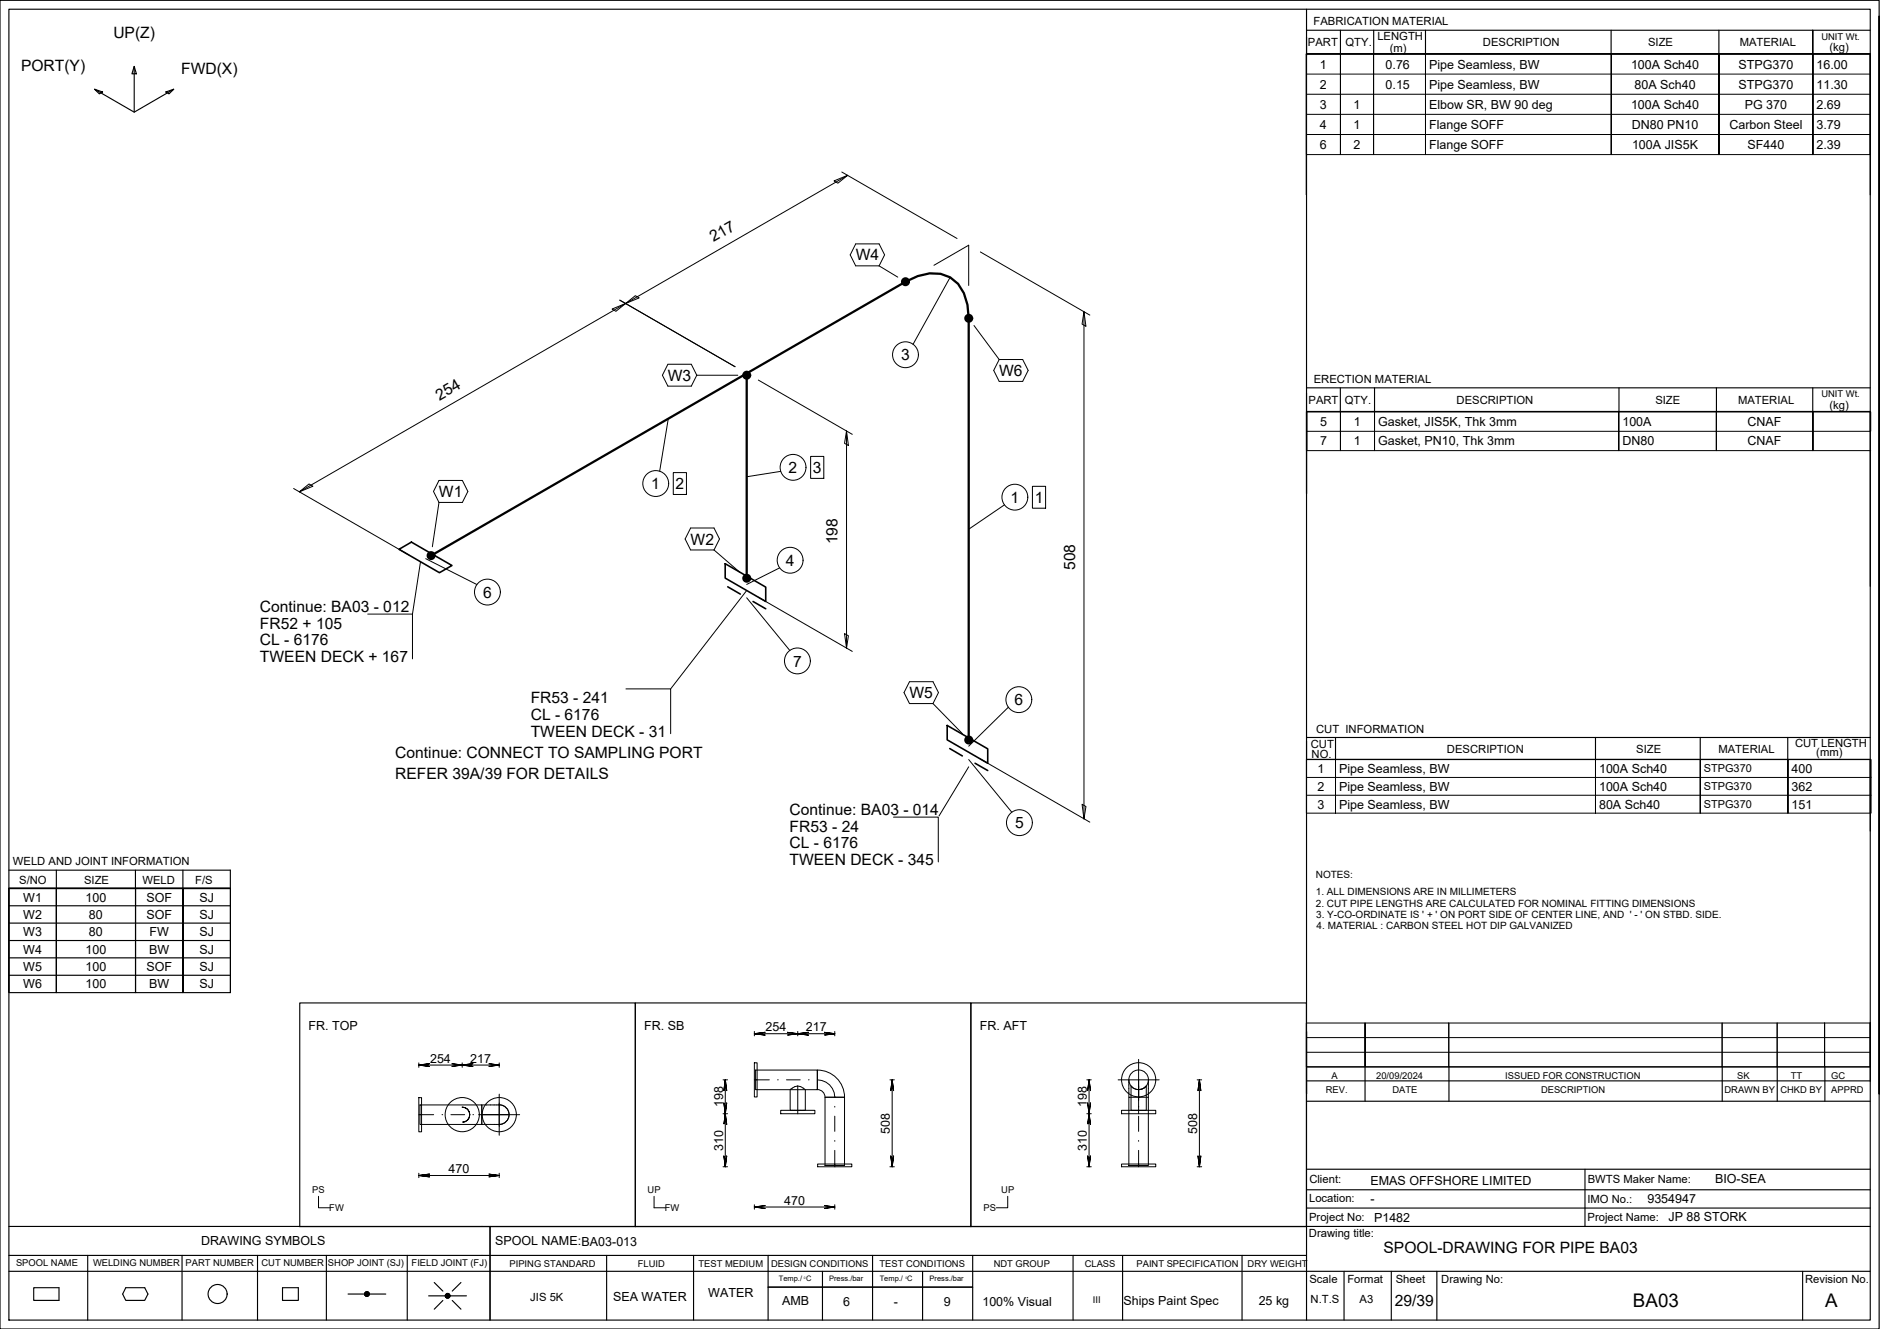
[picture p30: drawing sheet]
<svg xmlns="http://www.w3.org/2000/svg" width="420mm" height="297mm" viewBox="0 0 420 297" stroke-linecap="round" stroke-linejoin="round" font-family="sans-serif">
<defs><g id="words">
<g font-size="4.2">
<text x="365" y="292.1">BA03</text>
<text x="407.9" y="292.1">A</text>
</g>
<g font-size="3.5">
<text x="25.3" y="8.5">UP(Z)</text>
<text x="4.7" y="15.8">PORT(Y)</text>
<text x="40.5" y="16.6">FWD(X)</text>
<text x="159.5" y="54.2" transform="rotate(-30 159.5 54.2)">217</text>
<text x="191.2" y="58.2">W4</text>
<text x="201.4" y="80.5">3</text>
<text x="98.2" y="89.5" transform="rotate(-30 98.2 89.5)">254</text>
<text x="149.3" y="85.1">W3</text>
<text x="223.3" y="84">W6</text>
<text x="176.3" y="105.7">2</text>
<text x="181.7" y="105.7">3</text>
<text x="98.1" y="111.1">W1</text>
<text x="145.6" y="109.3">1</text>
<text x="151" y="109.3">2</text>
<text x="225.8" y="112.4">1</text>
<text x="231.2" y="112.4">1</text>
<text x="154.3" y="121.7">W2</text>
<text x="187.2" y="121.6" transform="rotate(-90 187.2 121.6)">198</text>
<text x="175.6" y="126.5">4</text>
<text x="240.3" y="127.4" transform="rotate(-90 240.3 127.4)">508</text>
<text x="58.1" y="136.8">Continue: BA03 - 012</text>
<text x="107.9" y="133.6">6</text>
<text x="58.1" y="140.5">FR52 + 105</text>
<text x="58.1" y="144.3">CL - 6176</text>
<text x="58.1" y="148">TWEEN DECK + 167</text>
<text x="177.2" y="149">7</text>
<text x="118.6" y="157.2">FR53 - 241</text>
<text x="118.6" y="161">CL - 6176</text>
<text x="203.3" y="156">W5</text>
<text x="226.7" y="157.6">6</text>
<text x="118.6" y="164.7">TWEEN DECK - 31</text>
<text x="88.3" y="169.3">Continue: CONNECT TO SAMPLING PORT</text>
<text x="88.3" y="174.2">REFER 39A/39 FOR DETAILS</text>
<text x="176.5" y="185.9">FR53 - 24</text>
<text x="176.5" y="182.1">Continue: BA03 - 014</text>
<text x="226.8" y="185.1">5</text>
<text x="176.5" y="189.6">CL - 6176</text>
<text x="176.5" y="193.4">TWEEN DECK - 345</text>
<text x="309.2" y="280.1">SPOOL-DRAWING FOR PIPE BA03</text>
<text x="311.7" y="291.8">29/39</text>
</g>
<g font-size="2.8">
<text x="295" y="15.3">1</text>
<text x="309.7" y="15.3">0.76</text>
<text x="319.4" y="15.3">Pipe Seamless, BW</text>
<text x="364.5" y="15.3">100A Sch40</text>
<text x="388.5" y="15.3">STPG370</text>
<text x="406" y="15.3">16.00</text>
<text x="295" y="19.8">2</text>
<text x="309.7" y="19.8">0.15</text>
<text x="319.4" y="19.8">Pipe Seamless, BW</text>
<text x="365.3" y="19.8">80A Sch40</text>
<text x="388.5" y="19.8">STPG370</text>
<text x="406" y="19.8">11.30</text>
<text x="295" y="24.3">3</text>
<text x="295" y="28.8">4</text>
<text x="302.5" y="24.3">1</text>
<text x="302.5" y="28.8">1</text>
<text x="319.4" y="24.3">Elbow SR, BW 90 deg</text>
<text x="319.4" y="28.8">Flange SOFF</text>
<text x="364.5" y="24.3">100A Sch40</text>
<text x="364.7" y="28.8">DN80 PN10</text>
<text x="386.5" y="28.8">Carbon Steel</text>
<text x="389.9" y="24.3">PG 370</text>
<text x="406" y="24.3">2.69</text>
<text x="406" y="28.8">3.79</text>
<text x="295" y="33.3">6</text>
<text x="302.5" y="33.3">2</text>
<text x="319.4" y="33.3">Flange SOFF</text>
<text x="364.7" y="33.3">100A JIS5K</text>
<text x="390.6" y="33.3">SF440</text>
<text x="406" y="33.3">2.39</text>
<text x="295.1" y="95.2">5</text>
<text x="302.6" y="95.2">1</text>
<text x="308" y="95.2">Gasket, JIS5K, Thk 3mm</text>
<text x="362.6" y="95.2">100A</text>
<text x="390.6" y="95.2">CNAF</text>
<text x="295.1" y="99.6">7</text>
<text x="302.6" y="99.6">1</text>
<text x="308" y="99.6">Gasket, PN10, Thk 3mm</text>
<text x="362.6" y="99.6">DN80</text>
<text x="390.6" y="99.6">CNAF</text>
<text x="294.4" y="172.7">1</text>
<text x="299.3" y="172.7">Pipe Seamless, BW</text>
<text x="357.4" y="172.7">100A Sch40</text>
<text x="400.4" y="172.7">400</text>
<text x="294.4" y="176.7">2</text>
<text x="299.3" y="176.7">Pipe Seamless, BW</text>
<text x="357.4" y="176.7">100A Sch40</text>
<text x="400.4" y="176.7">362</text>
<text x="294.4" y="180.7">3</text>
<text x="299.3" y="180.7">Pipe Seamless, BW</text>
<text x="357.4" y="180.7">80A Sch40</text>
<text x="400.4" y="180.7">151</text>
<text x="5.2" y="201.5">W1</text>
<text x="19.1" y="201.5">100</text>
<text x="32.7" y="201.5">SOF</text>
<text x="44.6" y="201.5">SJ</text>
<text x="5.2" y="205.4">W2</text>
<text x="5.2" y="209.3">W3</text>
<text x="19.9" y="205.4">80</text>
<text x="19.9" y="209.3">80</text>
<text x="32.7" y="205.4">SOF</text>
<text x="33.4" y="209.3">FW</text>
<text x="44.6" y="205.4">SJ</text>
<text x="44.6" y="209.3">SJ</text>
<text x="5.2" y="213.2">W4</text>
<text x="19.1" y="213.2">100</text>
<text x="33.3" y="213.2">BW</text>
<text x="44.6" y="213.2">SJ</text>
<text x="5.2" y="217">W5</text>
<text x="5.2" y="220.9">W6</text>
<text x="19.1" y="217">100</text>
<text x="19.1" y="220.9">100</text>
<text x="32.7" y="217">SOF</text>
<text x="33.3" y="220.9">BW</text>
<text x="44.6" y="217">SJ</text>
<text x="44.6" y="220.9">SJ</text>
<text x="69" y="230.2">FR. TOP</text>
<text x="144" y="230.2">FR. SB</text>
<text x="171.1" y="230.5">254</text>
<text x="180.1" y="230.5">217</text>
<text x="219" y="230.2">FR. AFT</text>
<text x="96.1" y="237.6">254</text>
<text x="105.1" y="237.6">217</text>
<text x="161.6" y="247.5" transform="rotate(-90 161.6 247.5)">198</text>
<text x="242.9" y="247.5" transform="rotate(-90 242.9 247.5)">198</text>
<text x="161.6" y="257.2" transform="rotate(-90 161.6 257.2)">310</text>
<text x="198.9" y="253.4" transform="rotate(-90 198.9 253.4)">508</text>
<text x="242.9" y="257.2" transform="rotate(-90 242.9 257.2)">310</text>
<text x="267.5" y="253.4" transform="rotate(-90 267.5 253.4)">508</text>
<text x="100.2" y="262.2">470</text>
<text x="175.2" y="269.3">470</text>
<text x="306.3" y="265">EMAS OFFSHORE LIMITED</text>
<text x="306.3" y="268.8">-</text>
<text x="368.2" y="268.9">9354947</text>
<text x="383.3" y="264.4">BIO-SEA</text>
<text x="307.1" y="273.1">P1482</text>
<text x="372.9" y="273">JP 88 STORK</text>
<text x="45" y="278.2">DRAWING SYMBOLS</text>
<text x="110.6" y="278.3">SPOOL NAME:BA03-013</text>
<text x="137" y="290.8">SEA WATER</text>
<text x="158.3" y="290">WATER</text>
<text x="174.8" y="291.7">AMB</text>
<text x="188.5" y="291.9">6</text>
<text x="199.7" y="291.9">-</text>
<text x="210.9" y="291.8">9</text>
<text x="219.6" y="291.9">100% Visual</text>
<text x="251.1" y="291.7">Ships Paint Spec</text>
<text x="281.3" y="291.7">25 kg</text>
</g>
<g font-size="2.5">
<text x="293.6" y="5.7">FABRICATION MATERIAL</text>
<text x="292.3" y="10.3">PART</text>
<text x="300.7" y="10.3">QTY.</text>
<text x="307.8" y="8.9">LENGTH</text>
<text x="310.6" y="11.5">(m)</text>
<text x="331.4" y="10.3">DESCRIPTION</text>
<text x="368.3" y="10.3">SIZE</text>
<text x="388.8" y="10.3">MATERIAL</text>
<text x="408.9" y="11.4">(kg)</text>
<text x="293.6" y="85.7">ERECTION MATERIAL</text>
<text x="292.4" y="90.2">PART</text>
<text x="300.6" y="90.2">QTY.</text>
<text x="325.5" y="90.2">DESCRIPTION</text>
<text x="370" y="90.2">SIZE</text>
<text x="388.4" y="90.2">MATERIAL</text>
<text x="408.9" y="91.3">(kg)</text>
<text x="292.9" y="167.2">CUT</text>
<text x="294.1" y="163.9">CUT INFORMATION</text>
<text x="401.2" y="167">CUT LENGTH</text>
<text x="293.1" y="169.4">NO.</text>
<text x="323.4" y="168.3">DESCRIPTION</text>
<text x="365.7" y="168.3">SIZE</text>
<text x="384" y="168.3">MATERIAL</text>
<text x="405.9" y="169">(mm)</text>
<text x="2.9" y="193.4">WELD AND JOINT INFORMATION</text>
<text x="4.3" y="197.5">S/NO</text>
<text x="18.8" y="197.5">SIZE</text>
<text x="31.9" y="197.5">WELD</text>
<text x="43.6" y="197.5">F/S</text>
<text x="292.6" y="268.6">Location:</text>
<text x="292.6" y="264.5">Client:</text>
<text x="354.8" y="268.9">IMO No.:</text>
<text x="354.9" y="264.3">BWTS Maker Name:</text>
<text x="292.6" y="272.8">Project No:</text>
<text x="354.8" y="272.8">Project Name:</text>
<text x="292.5" y="276.4">Drawing title:</text>
<text x="292.7" y="286.7">Scale</text>
<text x="301.1" y="286.7">Format</text>
<text x="311.9" y="286.7">Sheet</text>
<text x="322.1" y="286.7">Drawing No:</text>
<text x="403.4" y="286.7">Revision No.</text>
<text x="118.5" y="290.8">JIS 5K</text>
<text x="292.9" y="291.3">N.T.S</text>
<text x="303.9" y="291.3">A3</text>
</g>
<g font-size="2.4">
<text x="380.8" y="172.6">STPG370</text>
<text x="380.8" y="176.6">STPG370</text>
<text x="380.8" y="180.6">STPG370</text>
</g>
<g font-size="2.2">
<text x="294.1" y="196.3">NOTES:</text>
<text x="294.1" y="200">1. ALL DIMENSIONS ARE IN MILLIMETERS</text>
<text x="294.1" y="202.7">2. CUT PIPE LENGTHS ARE CALCULATED FOR NOMINAL FITTING DIMENSIONS</text>
<text x="294.2" y="205.1">3. Y-CO-ORDINATE IS ' + ' ON PORT SIDE OF CENTER LINE, AND ' - ' ON STBD. SIDE.</text>
<text x="294.3" y="207.7">4. MATERIAL : CARBON STEEL HOT DIP GALVANIZED</text>
</g>
<g font-size="2.1">
<text x="407.1" y="8.9">UNIT Wt.</text>
<text x="407.1" y="88.8">UNIT Wt.</text>
<text x="296.3" y="244.4">REV.</text>
<text x="297.6" y="241.2">A</text>
<text x="307.6" y="241.2">20/09/2024</text>
<text x="311.2" y="244.4">DATE</text>
<text x="336.4" y="241.2">ISSUED FOR CONSTRUCTION</text>
<text x="344.4" y="244.4">DESCRIPTION</text>
<text x="385.4" y="244.4">DRAWN BY</text>
<text x="388.3" y="241.2">SK</text>
<text x="397.9" y="244.4">CHKD BY</text>
<text x="400.2" y="241.2">TT</text>
<text x="409.3" y="244.4">APPRD</text>
<text x="409.3" y="241.2">GC</text>
<text x="69.8" y="266.7">PS</text>
<text x="144.7" y="266.7">UP</text>
<text x="223.8" y="266.7">UP</text>
<text x="73.6" y="270.7">FW</text>
<text x="148.6" y="270.7">FW</text>
<text x="219.8" y="270.7">PS</text>
<text x="3.6" y="283">SPOOL NAME</text>
<text x="20.8" y="282.9">WELDING NUMBER</text>
<text x="41.5" y="282.9">PART NUMBER</text>
<text x="58.4" y="282.9">CUT NUMBER</text>
<text x="73.3" y="282.9">SHOP JOINT (SJ)</text>
<text x="92" y="283">FIELD JOINT (FJ)</text>
<text x="113.9" y="283.1">PIPING STANDARD</text>
<text x="142.6" y="283.1">FLUID</text>
<text x="156.1" y="283.1">TEST MEDIUM</text>
<text x="172.3" y="283.1">DESIGN CONDITIONS</text>
<text x="196.6" y="283.1">TEST CONDITIONS</text>
<text x="222.1" y="283.1">NDT GROUP</text>
<text x="242.4" y="283.1">CLASS</text>
<text x="254" y="283.1">PAINT SPECIFICATION</text>
<text x="278.8" y="283.1">DRY WEIGHT</text>
<text x="244.2" y="291.3">III</text>
</g>
<g font-size="1.7">
<text x="174.1" y="286.4">Temp./ C</text>
<text x="185.3" y="286.4">Press./bar</text>
<text x="196.6" y="286.4">Temp./ C</text>
<text x="207.8" y="286.4">Press./bar</text>
</g>
<g font-size=".7">
<text x="179.7" y="285.8">0</text>
<text x="202.4" y="285.8">0</text>
</g>
</g></defs>
<g fill="none" stroke="#000" stroke-width=".22">
<path d="M292 12.1h126v22.5h-126zM292 16.6h126M292 12.1v22.5M299.6 12.1v22.5v-22.5M307 12.1v22.5v-22.5M318.6 12.1v22.5v-22.5M360.1 12.1v22.5v-22.5M384.2 12.1v22.5v-22.5M405.2 12.1v22.5v-22.5M418 12.1v22.5M188.1 38.4l25.8 14.9M189.4 39.2l-49.6 28.6"/>
<path d="M292 30.1h126M292 25.6h126M292 21.1h126M186.4 40.4l3-1.2-2.1 1.7zM191.2 54.5h5.3l1.2 2.5-1.2 2.4h-5.3l-1.2-2.4zM196.5 59.4l4.1 2.5M208.7 59.3l7.8-4.5v9M219.1 56.3l24.5 14.1M136.8 69.1l3-1.3-2.2 1.8zM138.5 67.1l25.8 14.9M139.8 67.8l2.2-1.7 .9 .5zM139.8 67.8l-72.9 42.1"/>
<path d="M212.3 62l-8.3 15M217.7 72.8l5.6 7.6M242.3 69.7l.4 3.2-.9-.5zM242.3 69.7v113.3M149.3 81.4h5.2l1.2 2.5-1.2 2.4h-5.2l-1.3-2.4zM149.4 93.6l-2 11.7M155.7 83.9h9.2M169.5 84.9l21 12.2M189.2 96.3l.4 3.3-.9-.5zM189.2 96.3v48.6M223.3 80.4h5.3l1.2 2.4-1.2 2.4h-5.3l-1.2-2.4zM292 92.1h126.1v4.3h-126.1z"/>
<path d="M292 96.4v4.3h126.1M292.1 92.1v8.6M299.6 92.1v4.3v-4.3M299.6 96.4v4.3v-4.3M307.2 92.1v4.3v-4.3M307.2 96.4v4.3v-4.3M361.8 92.1v4.3v-4.3M361.8 96.4v4.3v-4.3M383.6 92.1v4.3v-4.3M383.6 96.4v4.3v-4.3M405.2 92.1v8.6v-8.6M418 92.1v4.3"/>
<path d="M65.6 109.2l25.8 14.8M66.9 109.9l2.2-1.7 .8 .5zM98.1 107.4h5.2l1.3 2.4-1.3 2.5h-5.2l-1.2-2.5zM98.1 112.3l-1.5 9.9M150.5 105.6h2.9v4.9h-2.9zM154.3 118h5.3l1.2 2.5-1.2 2.4h-5.3l-1.2-2.4zM174.5 105.4l-7.6 1.2M181.2 102h2.9v4.9h-2.9zM224.5 112.8l-8 5.5M230.7 108.7h3v4.9h-3zM82.2 137.3h10v10M94 125.5l-1.8 11.8"/>
<path d="M95.1 124.9l11.5 5.7M159.6 122.9l5.8 5M166.9 132l-17 22M166.9 133.6l9.6 11.8M169.5 133.5l21 12.1M174.2 126.9l-7.3 3.7M139.9 154h10v10M188.7 141.6l.9 .5-.4 2.8zM203.3 152.4h5.2l1.2 2.4-1.2 2.5h-5.2l-1.3-2.5zM208.5 157.3l6.6 6.7M225.3 158.1l-8.8 8.7M216.5 171.4l-6.6 11"/>
<path d="M216.5 169.8l9.6 11.7M219.1 169.6l24.5 14.2M241.8 179.8l.9 .5-.4 2.7zM292 169.8h126.2v11.9h-126.2zM292 169.8v11.9M292 177.7h126.2M292 173.8h126.2M298.5 169.8v11.9v-11.9M356.6 169.8v11.9v-11.9M380 169.8v11.9v-11.9M399.6 169.8v11.9v-11.9M418 169.8v11.9"/>
<path d="M199.7 182.6h10v10M93.6 238l2.4-.3-2.4 .3 2.4 .4-2.4-.4h9.7M93.6 237.6v1M100.9 237.7l2.4 .3-2.4 .4 2.4-.4zM103.3 238l2.4-.3-2.4 .3 2.4 .4-2.4-.4h8.3M103.3 237.6v1M109.2 237.7l2.4 .3-2.4 .4 2.4-.4zM111.6 237.6v1M168.6 237.5h.6v7.7h-.6zM168.6 231l2.4-.3-2.4 .3 2.4 .4-2.4-.4h9.7M168.6 230.5v1M168.9 239.2h13.8v4.4h-13.8z"/>
<path d="M175.9 230.7l2.4 .3-2.4 .4 2.4-.4zM178.3 231l2.4-.3-2.4 .3 2.4 .4-2.4-.4h8.3l-2.4-.3 2.4 .3-2.4 .4 2.4-.4M178.3 230.5v1M182.7 239.2v4.4M182.7 239.2a6.1 6.1 0 0 1 6 6h-4.3a1.7 1.7 0 0 0-1.7-1.7M186.6 230.5v1M254.5 236.8v12.1M292 228.6h126v9.8h-126zM292 228.6v9.8M292 235.2h126M292 231.9h126M305.1 228.6v9.8v-9.8"/>
<path d="M323.8 228.6v9.8M384.9 228.6v9.8M397.2 228.6v9.8M407.8 228.6v9.8v-9.8M418 228.6v9.8M93.6 245.3h.6v7.7h-.6zM93.6 249.1h3.3M93.9 247h13.8v4.3h-13.8zM98.8 249.1h.1M100.8 249.1h3M103.3 247.4l.6 .2-.6-.2M103.9 247.6l.6 .3-.6-.3"/>
<path d="M103.9 250.7l-.6 .1 .6-.1M104.5 247.9l.4 .6-.4-.6M104.5 250.3l-.6 .4 .6-.4M104.9 248.5l.1 .6-.1-.6M104.9 249.8l-.4 .5 .4-.5M105 249.1l-.1 .7 .1-.7M105.7 249.1h.1M107 249.1h9.1M107.7 249.1h.1M107.7 247h3.9a2.18 2.18 0 0 1 2.2 2.1 2.18 2.18 0 0 1-2.2 2.2h-3.9zM111.6 244.5v9.2M161.6 241.3h1"/>
<path d="M161.6 248.9h1M162.1 241.3l.3 2.5-.3-2.5-.3 2.5 .3-2.5v7.6l.3-2.4-.3 2.4-.3-2.4 .6 4.8-.3-2.4-.3 2.4 .3-2.4v11.9l.3-2.4-.3 2.4-.3-2.4 .3 2.4M168.6 241.3h3.3M173.8 241.3h.1M174.5 248.2h7.6v.7h-7.6zM175.8 241.3h3M176.6 243.6a2.15 2.15 0 0 1 3.4 0v4.6h-3.4zM178.3 242.7v6.2M180.7 241.3h.1M182.7 241.3a3.9 3.9 0 0 1 3.9 3.9M184.4 245.2h4.3v15.3h-4.3zM186.6 245.2h.1"/>
<path d="M186.6 247.3v.1M186.6 249.5v3.4M186.6 254.9v.2M186.6 257.1v3.7M198.9 241.3h1M199.4 241.3l.3 2.5-.3-2.5-.3 2.5 .3-2.5v19.5l.3-2.4-.3 2.4-.3-2.4 .3 2.4M242.9 241.3h1M242.9 248.9h1M243.1 246.5l.3 2.4 .3-2.4-.3 2.4zM243.4 241.3l-.3 2.5 .3-2.5 .3 2.5zM243.4 248.9l.3 2.4-.3-2.4-.3 2.4 .3-2.4v11.9l.3-2.4-.3 2.4-.3-2.4 .3 2.4M243.4 241.3v7.6"/>
<path d="M249.9 241.3h9.2M250.7 248.2h7.6v.7h-7.6zM252.3 245.2h4.3v15.3h-4.3zM252.3 241.3v3.9M252.8 242.7a2.17 2.17 0 0 0 3.4 0v5.5h-3.4zM254.5 245.2h.1M254.5 249.5v3.4M254.5 254.9v.2M254.5 257.1v3.7M256.1 242.9l-1 .5-.6 .2M256.6 241.3v3.9M267.5 241.3h1.1"/>
<path d="M268.1 241.3l-.4 2.5 .4-2.5 .3 2.5zM268.1 241.3v19.5l.3-2.4-.3 2.4-.4-2.4 .4 2.4M71.2 267.4v2.5h2.6M93.6 262.7l2.4-.3-2.4 .3 2.4 .3-2.4-.3h18M93.6 262.2v1M109.2 262.4l2.4 .3-2.4 .3 2.4-.3zM111.6 262.2v1M146.2 267.4v2.5h2.6M161.6 260.8h1M168.6 269.8l2.4 .3-2.4-.3 2.4-.3zM168.6 269.3v1M168.6 269.8h18"/>
<path d="M182.7 260.2h7.7v.6h-7.7zM184.2 269.5l2.4 .3-2.4 .3 2.4-.3zM186.6 269.3v1M198.9 260.8h1M225.2 267.4v2.5h-2.5M242.9 260.8h1M250.7 260.2h7.6v.6h-7.6zM267.5 260.8h1.1"/>
<circle cx="202.4" cy="79.3" r="2.89"/>
<circle cx="146.5" cy="108.1" r="2.89"/>
<circle cx="177.2" cy="104.5" r="2.89"/>
<circle cx="226.8" cy="111.1" r="2.89"/>
<circle cx="108.9" cy="132.3" r="2.89"/>
<circle cx="176.6" cy="125.2" r="2.89"/>
<circle cx="178.2" cy="147.7" r="2.89"/>
<circle cx="227.7" cy="156.4" r="2.89"/>
<circle cx="227.8" cy="183.9" r="2.89"/>
<circle cx="103.3" cy="249.1" r="3.8"/>
<circle cx="111.6" cy="249.1" r="3.8"/>
<circle cx="254.5" cy="241.3" r="3.8"/>
<circle cx="254.5" cy="241.3" r="2.19"/>
</g>
<g fill="none" stroke="#000" stroke-width=".25">
<path d="M0 .1h420v296.9h-420zM2 2.1h416v292.9h-416zM21.1 19.9l8.9 5.2 8.8-5.2M21.1 19.9l1.8 .7-.7 .4zM30 14.8l.5 1.7h-1zM30 14.8v10.3M292 2.1v292.9M292 6.8h126M299.6 6.8v5.3M307 6.8v5.3M318.6 6.8v5.3M360.1 6.8v5.3"/>
<path d="M384.2 6.8v5.3M405.1 6.8v5.3v-5.3M418 12.1h-126v31.5v-31.5h126v31.5M420 3.6v240.9v-240.9M37.1 20.6l1.7-.7-1 1.1zM292 92v18.3v-18.3h126zM292 86.7h126M299.6 86.7v5.3M307.2 86.7v5.3M361.8 86.7v5.3M383.6 86.7v5.3M405.1 86.7v5.2"/>
<path d="M418 92.1v38.9M292 169.7l126 .1v15.9M292 164.8h126M298.5 164.8v4.9M356.6 164.8v4.9M380 164.8v4.9M399.5 164.8v4.9M2 198.6h49.5v23.3h-49.5zM2 198.6v23.3M2 194.5h49.5v4.1h-49.5M12.6 198.6v23.3v-23.3M12.6 194.5v4.1"/>
<path d="M30.3 194.5v4.1M30.3 198.6v23.3v-23.3M40.9 194.5v4.1M40.9 198.6v23.3v-23.3M51.5 198.6h-49.5h49.5M51.5 198.6v23.3M2 218h49.5M2 214.1h49.5M2 210.2h49.5M2 206.3h49.5M2 202.4h49.5M67 224.2h75v50h-75z"/>
<path d="M142 224.2h75v50h-75zM217 224.2h75v50h-75zM292 230.6v13.9v-13.9M292 238.4h126M305.1 238.4v7.7M323.8 238.4v7.7M384.9 238.4v7.7M397.2 238.4v7.7M407.8 238.4v7.7M418 228.5v13.1M292 246.1h126M292 241.6h126"/>
<path d="M2 274.1h416M109.5 274.1v20.9M292 261.3h126M292 270h126M292 265.9h126M354.2 261.3v12.8M2 284.1h416M2 280.6h290M7.5 287.8h5.7v2.8h-5.7zM19.6 280.6v14.4M28.1 287.8h4.2l.8 1.4-.8 1.4h-4.2l-.7-1.4zM40.7 280.6v14.4"/>
<path d="M57.6 280.6v14.4M63.1 287.8h3.6v2.8h-3.6zM72.9 280.6v14.4M77.8 289.2h3.7M81.7 288.8l-.1 .2M81.9 288.7l-.4 .4M82 288.7l-.5 .6M82.1 288.7l-.6 .7M82.2 288.8l-.7 .6M82.3 288.8l-.7 .7M82.3 288.8l-.7 .8M82.4 288.9l-.7 .7"/>
<path d="M82.4 289l-.7 .7M82.5 289l-.7 .7M82.5 289.5l-.3 .2M82.5 289.1l-.6 .6M82.5 289.2l-.5 .5M82.5 289.3l-.4 .4M82.5 289.2h3.7M91 280.6v14.4M95.8 289.6h3.7M97 286.6l2 2M99 290.7l-2 1.9M99.9 289.1l-.3 .3"/>
<path d="M100 289.1l-.5 .5M100.1 289.1l-.6 .6M100.2 289.1l-.7 .7M100.2 289.2l-.6 .6M100.3 289.2l-.7 .7M100.4 289.2l-.7 .8M100.4 289.3l-.7 .7M100.5 289.4l-.7 .7M100.5 289.9l-.1 .1M100.5 289.5l-.6 .6M100.5 289.7l-.4 .4M100.6 289.6h3.6"/>
<path d="M100.6 289.6l-.6 .5M101.1 290.7l1.9 1.9M103 286.6l-1.9 2M135.6 280.6v14.4M155 280.6v14.4M171.7 287.7h45.7M171.7 280.6v14.4M183.8 284.1v10.9M195 280.6v14.4M206.2 284.1v10.9M217.4 280.6v14.4M239.8 280.6v14.4"/>
<path d="M250.9 280.7v14.3M277.6 280.6v14.4M300.4 284.1v10.9M310.9 284.1v10.9M321.1 284.1v10.9M402.9 284.1v10.9"/>
<circle cx="48.6" cy="289.2" r="2.13"/>
<circle cx="82" cy="289.2" r=".54"/>
<circle cx="100" cy="289.6" r=".54"/>
</g>
<path d="M89.2 122.8l2.7-1.6 9.1 5.2-2.8 1.6zM162.1 126l9 5.2v3.2l-9-5.2zM162.6 131.2l2.9 1.6M168.3 134.4l2.8 1.7M211.7 162.1l9 5.3v3.2l-9-5.2zM212.3 167.3l2.8 1.7M217.9 170.6l2.8 1.6" fill="none" stroke="#000" stroke-width=".36"/>
<g fill="none" stroke="#000" stroke-width=".51">
<path d="M166.9 83.9v45.4M96.3 124.2l106.1-61.2 2.7-1.3a7.7 7.7 0 0 1 10.3 3.8l.8 2.6 .3 3v94.3"/>
<circle cx="202.4" cy="63" r=".75"/>
<circle cx="202.4" cy="63" r=".37"/>
<circle cx="216.5" cy="71.1" r=".75"/>
<circle cx="216.5" cy="71.1" r=".37"/>
<circle cx="166.9" cy="83.9" r=".75"/>
<circle cx="166.9" cy="83.9" r=".37"/>
<circle cx="96.3" cy="124.2" r=".75"/>
<circle cx="96.3" cy="124.2" r=".37"/>
<circle cx="166.9" cy="129.2" r=".75"/>
<circle cx="166.9" cy="129.2" r=".37"/>
<circle cx="216.5" cy="165.4" r=".75"/>
<circle cx="216.5" cy="165.4" r=".37"/>
</g>
<path d="M199.3 76.2v6.2M143.4 105v6.2M150.3 105.4v5.3M174.1 101.4v6.2M181 101.8v5.3M223.7 108v6.2M230.5 108.5v5.3M105.8 129.3v6.1M173.5 122.1v6.2M175.1 144.6v6.2M224.6 153.3v6.2M224.7 180.8v6.2" fill="none" stroke="#fff" stroke-width=".22"/>
<g fill="#fff" stroke="#fff" stroke-width=".22">
<path d="M205.4 76.2l-6.1 6.2h6.1zM199.3 76.2h6.1l-6.1 6.2z"/>
<path d="M112 129.3l-6.2 6.1h6.2zM105.8 129.3h6.2l-6.2 6.1z"/>
<path d="M149.6 105l-6.2 6.2h6.2zM143.4 105h6.2l-6.2 6.2z"/>
<path d="M179.7 122.1l-6.2 6.2h6.2zM173.5 122.1h6.2l-6.2 6.2z"/>
<path d="M180.3 101.4l-6.2 6.2h6.2zM174.1 101.4h6.2l-6.2 6.2z"/>
<path d="M229.9 108l-6.2 6.2h6.2zM223.7 108h6.2l-6.2 6.2z"/>
<path d="M230.8 153.3l-6.2 6.2h6.2zM224.6 153.3h6.2l-6.2 6.2z"/>
<path d="M230.9 180.8l-6.2 6.2h6.2zM224.7 180.8h6.2l-6.2 6.2z"/>
<path d="M153.6 105.4l-3.3 5.3h3.3zM150.3 105.4h3.3l-3.3 5.3z"/>
<path d="M184.3 101.8l-3.3 5.3h3.3zM181 101.8h3.3l-3.3 5.3z"/>
<path d="M233.9 108.5l-3.4 5.3h3.4zM230.5 108.5h3.4l-3.4 5.3z"/>
<path d="M181.3 144.6l-6.2 6.2h6.2zM175.1 144.6h6.2l-6.2 6.2z"/>
</g>
<use href="#words"/>
</svg>
